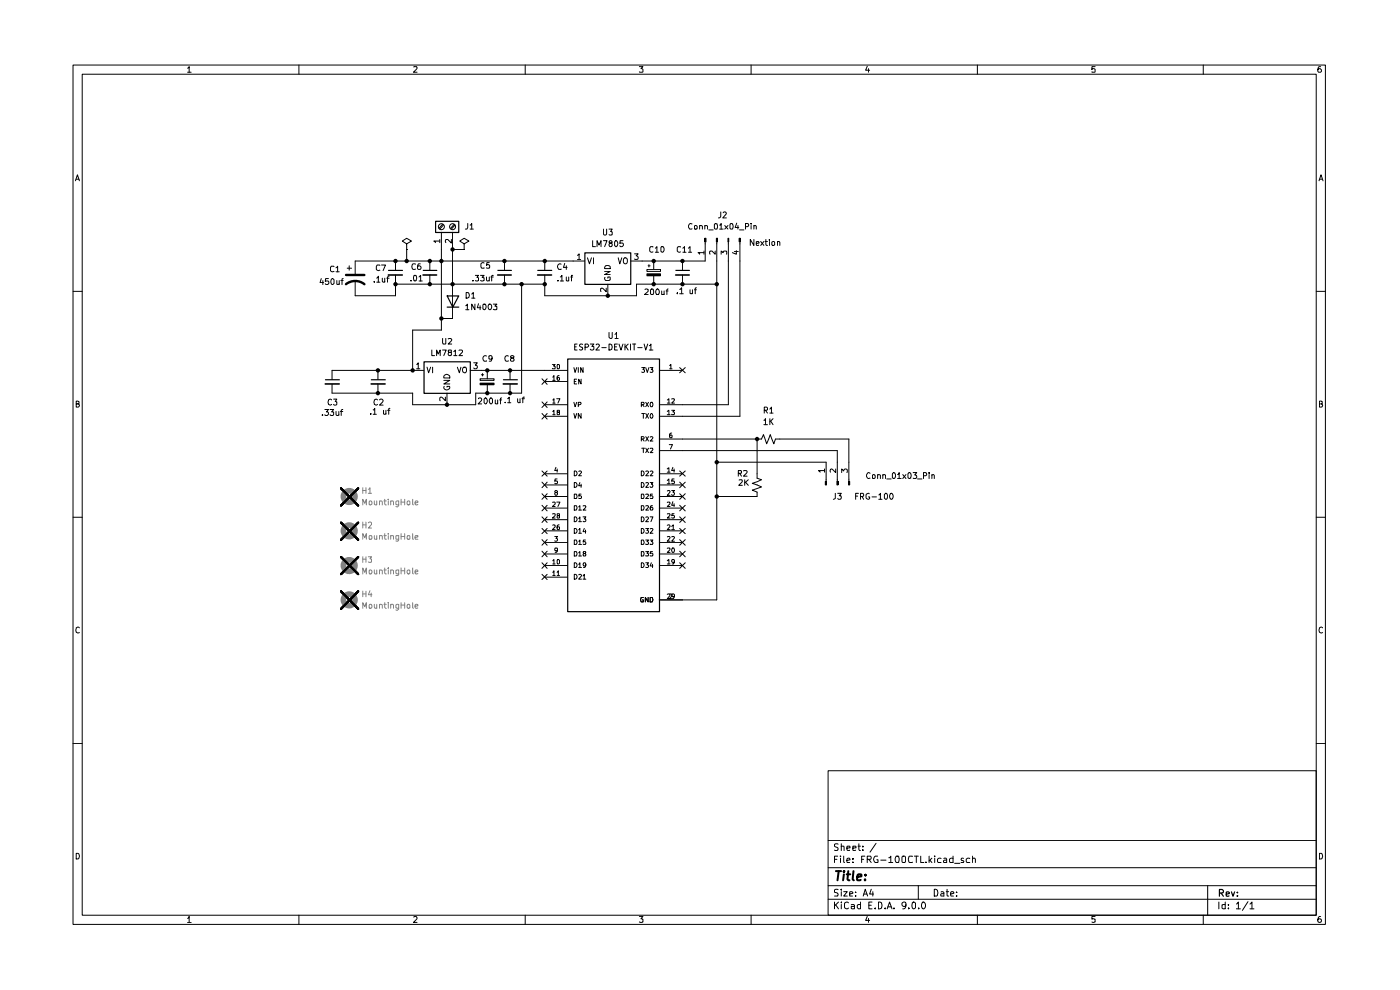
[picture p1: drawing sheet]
<svg xmlns="http://www.w3.org/2000/svg" width="297mm" height="210mm" viewBox="0 0 297 210" stroke-linecap="round" stroke-linejoin="round" font-family="sans-serif">
<g fill="none" stroke="#000" stroke-width=".21">
<path d="M15.5 13.8h265.7v182.3h-265.7zM17.4 15.7h261.8v178.4h-261.8zM39.8 14.5l.3-.4v1.2M39.8 15.3h.8M63.4 13.8v1.9M87.8 14.2l.6-.1 .1 .4-.8 .8h.8M111.4 13.8v1.9M135.6 14.1h.8l-.4 .5 .4 .1v.5h-.8M159.3 13.8v1.9M184 14.1l-.4 .8h.9M184.2 14.6v.7M207.3 13.8v1.9"/>
<path d="M232.3 14.1h-.7v.6l.2-.1 .5 .1-.1 .6-.6-.1M255.3 13.8v1.9M280.2 14.1l-.5 .1a.94 .94 0 0 0 0 1.1h.5l.1-.1v-.4l-.2-.2h-.3l-.2 .2M16 38.4l.4-1.3 .4 1.3M16.2 38h.6M279.8 38.4l.4-1.3 .5 1.3M279.9 38h.6M68.2 59.1l-.3 .8h.8M68.5 59.5v.9M69.7 59.1h-.6l-.1 .6 .6-.1 .2 .2v.3l-.3 .3h-.3l-.2-.2M70.3 59.3l.3-.2 .3 .2v.8l-.3 .3a.72 .72 0 0 1-.3-1.1zM70.9 56.6l-.6-.1-.2 .2v.7a.52 .52 0 0 0 .8 .2"/>
<path d="M71.3 56.8l.3-.3v1.2M71.3 57.7h.7M71.5 59.5v.8l.3 .1 .2-.2M72 59.5v.9M72.3 59.5h.5M72.8 59.1l-.2 .1v1.2M73.7 56.9h.9M74.1 56.4v.9M79.4 59.7v.2M79.9 59l.4-.4v1.3M79.9 59.9h.7M80.6 56.3l-.6-.1-.2 .3v.6a.55 .55 0 0 0 .8 .2"/>
<path d="M80.9 56.2h.9l-.5 1.2M81.1 59v.7l.2 .2 .3-.2M81.6 59v.9M82 59h.5M82.5 58.6l-.3 .2v1.1M83.9 58.3v4.4h-8.5v-3.2M83.9 55.4v1.9M86.3 51.7l1-.6-1-.6-1 .6 1 .6v1.2M86.3 52.9h.1M86.3 52.9v2.5M87.2 59.5v.1M87.8 58.5l.4-.1a.91 .91 0 0 1-.1 1.2l-.3-.1z"/>
<path d="M88.1 56a.66 .66 0 0 0-.7 .4 .66 .66 0 0 0 .2 .7h.5M88.9 58.8l.3-.4v1.2M88.9 59.6h.7M89.2 56h-.5l-.1 .9 .1 .2h.5l.1-.5-.2-.2h-.3l-.2 .2M91.2 55.4v1.9M91.2 58.3v2M93.3 51.1h-1.3l.4 .4M93.3 50.8v.7M93.6 49.3v20.7h-6.1v8.6M93.9 47.6l-.8 .8M94.1 47.7l-.8 .9M95.8 50.8v.8l-.8-.8h-.4v.7"/>
<path d="M96 49.3v18.3h-2.4M96 52.9h2.5M96.3 47.6l-.7 .8M96.5 47.7l-.7 .9M98.5 51.7l1-.6-1-.6-1 .6 1 .6v1.2M98.5 52.9h.1M99.2 47.4v.9l-.1 .3h-.4M99.7 47.7l.4-.3v1.2M99.7 48.6h.7M100.3 59.5v.1M100.8 58.4h.7l-.3 .4 .3 .1v.6h-.7M101.9 58.4h.8l-.4 .4 .4 .1v.6h-.8"/>
<path d="M102.7 55.8a.45 .45 0 0 0-.7 .2v.6l.2 .3 .5-.1M103.2 58.8v.6l.2 .2 .4-.1M103.8 55.7h-.5l-.1 .6 .2-.2 .4 .1v.7l-.6-.1M103.8 58.8v.8M104.1 58.8h.5M104.6 58.4h-.2l-.1 .2v1M107 55.4v1.9M107 58.3v2M115.6 55.4v1.9M115.6 58.3v4.4h19.4v-2.4h17.1M118.4 59.5v.1M118.9 58.8l.3-.4v1.2"/>
<path d="M118.9 59.6h.6M119 56a.61 .61 0 0 0-.7 .4 .61 .61 0 0 0 .2 .7h.5M119.8 55.9l-.3 .8h.8M120.1 58.8v.7h.5M120.1 56.4v.7M120.6 58.8v.8M121.1 58.8h.4M121.5 58.4h-.3v1.2M122.5 54.2l.3-.4v1.2M122.5 55h.7M124 55.4h-48.6v2.7M124.6 54.7l.4 1.3 .5-1.3"/>
<path d="M125.7 51.1v1.2h.6M125.9 54.7v1.3M126.7 52.3v-1.2l.4 .9 .4-.9v1.2M128 51.1h.8l-.5 1.2M128 48.6v1a.35 .35 0 0 0 .4 .3 .35 .35 0 0 0 .3-.3v-1M128.3 57.6h1.2l-1.2 .6h1.2M128.4 58.8a.45 .45 0 0 0 .1 .7h.7l.3-.2-.1-.5h-.5v.2M128.4 56.4h.9l.2 .2v.4h-1.2zM129.2 48.6h.7l-.4 .5 .4 .1v.6h-.7M129.5 51.6h-.2a.31 .31 0 0 1 .1-.5 .31 .31 0 0 1 .4 .1v.4h-.3l-.3 .2 .1 .4 .2 .1 .4-.2v-.3l-.3-.2M130.4 51.3l.2-.2a.68 .68 0 0 1 .5 .6 .68 .68 0 0 1-.5 .6l-.2-.2zM131.1 54.7l.4 1.3 .4-1.3"/>
<path d="M132.2 51.1h-.6l-.1 .5h.6l.1 .1v.4l-.2 .2h-.3l-.2-.1M132.4 54.8l.4-.1 .3 .4-.1 .7-.2 .2-.4-.1-.2-.4zM134.6 53.8h.8l-.4 .5 .4 .2v.4l-.2 .1-.6-.1M137.2 57.1h2.9v.5h-2.9zM137.2 58.1h2.9v.4h-2.9zM137.5 56.4h.4M137.7 56.1v.5M138.5 52.4l-.5-.1-.2 .3v.7a.45 .45 0 0 0 .7 .1M138.7 55.4v1.7M138.7 58.5v1.8M139 52.7l.4-.4v1.2M139 53.5h.7"/>
<path d="M140.2 52.5l.2-.2 .3 .1a.66 .66 0 0 1-.2 1.1l-.3-.2zM144.4 52.4l-.6-.1-.1 .3v.7a.45 .45 0 0 0 .7 .1M144.8 55.4v1.9M144.8 58.3v2M144.9 52.7l.3-.4v1.2M144.9 53.5h.6M146 52.7l.4-.4v1.2M146 53.5h.7M146.8 47.5l-.2-.1a.67 .67 0 0 0-.6 .5 .67 .67 0 0 0 .3 .7l.5-.1M147.3 47.9h.5v.7l-.5-.1zM148.4 47.9l.4-.1 .2 .2v.6M148.4 47.8v.8"/>
<path d="M149.3 53.6h-1.2l.3 .2v.1M149.3 53.3v.6M149.5 50.5h.3v.8h-.3zM149.5 47.9l.4-.1 .2 .2v.6M149.5 47.8v.8M149.6 51.3v4.1h-15.8M150.4 48.8h.9M151.6 47.5h.5l.1 .7-.1 .4h-.4l-.1-.2zM151.7 53.3v.6l-.7-.6h-.4v.6M152 50.5h.2v.8h-.2zM152.1 51.3v76h-12.2M152.7 47.7h.1l.2-.3v1.2"/>
<path d="M152.7 48.6h.7M152.9 45v.9l-.2 .2-.3 .1M153 53.9v-.6l.4 .3 .2-.3h.5v.6M153.4 45.1l.4-.1 .3 .3-.8 .9h.8M153.8 47.8l.6 .8M154.4 50.5h.2v.8h-.2zM154.4 47.8l-.6 .8M154.5 51.3v34.5h-14.6M154.9 47.5l.4-.1a.91 .91 0 0 1 .1 1.2h-.4l-.1-.2zM155.8 53.3h.8M156.2 53.2v.7l-.8-.3M156.3 47.3l-.3 1h.7"/>
<path d="M156.5 47.8v.8M156.8 50.5h.3v.8h-.3zM156.9 48.8h.9M157 51.3v37h-17.1M158.2 48.1l.5-.1v-.5l-.5-.1v1.2M159.3 47.4v.1M159.3 47.8v.8M159.9 50.8v1.3l-.7-1.3v1.3M159.9 47.9l.4-.1 .1 .2v.6M159.9 47.8v.8M160.4 51.6h.6l-.1-.4-.5 .1v.7h.5M161.4 51.2l.6 .9"/>
<path d="M162 51.2l-.6 .9M162.3 51.2h.5M162.5 50.8v1.1l.3 .2M163.2 50.8v.2M163.2 51.2v.9M163.7 51.4l.3-.2 .3 .2v.5l-.1 .2-.5-.2zM164.9 51.4l.2-.2 .3 .2v.7M164.9 51.2v.9M15.5 61.8h1.9M80.2 78.6v1.9M83.9 60.3h31.7M88.4 77.3l.3-.3v1.2"/>
<path d="M88.4 78.2h.7M89.9 78.6h-19.5v1.9M90.6 77.9l.3 1.2 .5-1.2M91.6 74.2v1.2h.6M91.8 77.9v1.2M92.6 75.4v-1.2l.4 .9 .4-.9v1.2M93.9 74.2h.8l-.6 1.2M93.9 71.8l.1 1.2 .6-.1v-1.1M94.2 79.7a.67 .67 0 0 1 .8-.2 .67 .67 0 0 1 .4 .7h-1.3zM95.1 71.9l.5-.1 .2 .2-.7 1h.7M95.3 74.8l-.2-.3 .1-.3h.5l.1 .4-.6 .2a.36 .36 0 0 0 .1 .6h.5v-.6h-.2M96.3 74.6l.3-.4v1.2"/>
<path d="M96.3 75.4h.6M97 77.9l.4 1.2 .4-1.2M97.4 74.3l.6-.1 .1 .2-.1 .4-.6 .6h.7M98.2 78.1l.2-.2h.4l.1 .2a.65 .65 0 0 1-.4 1l-.1-.1a.67 .67 0 0 1-.2-.9zM98.8 64.9l.3-.4v1.2M98.8 65.7h.7M98.9 62.1h.4a.66 .66 0 0 1 .2 .7 .66 .66 0 0 1-.6 .4zM99.7 78.6h20.7M100.1 62.4l.3-.3v1.1M100.1 63.2h.7M100.5 77h.8l-.5 .5 .5 .2-.1 .4-.5 .1-.2-.1M100.8 64.5v1.2l-.7-1.2v1.2"/>
<path d="M101.5 64.4l-.2 .9h.7M101.9 64.9v.8M102.1 79.5h.5M102.4 79.2v.6M102.4 64.7l.2-.2a.6 .6 0 0 1 .6 .5 .6 .6 0 0 1-.4 .7l-.4-.3zM103.2 75.5a.61 .61 0 0 0-.8 .3 .61 .61 0 0 0 .3 .8l.5-.1M103.4 78.6v1.7M103.7 64.5a.61 .61 0 0 1 .6 .5 .61 .61 0 0 1-.4 .7l-.4-.5zM104.4 75.9l-.3 .3-.4-.1v-.6l.4-.1 .3 .3-.2 .8-.4 .1M104.6 64.5h.8l-.4 .4 .4 .1v.6h-.8M107.9 75.5l-.3-.1a.67 .67 0 0 0-.5 .5 .67 .67 0 0 0 .3 .7l.5-.1M108.2 78.6v1.9"/>
<path d="M108.5 75.9l-.2-.2 .1-.2h.6v.4h-.5l-.2 .3 .2 .4h.4l.1-.1v-.3l-.2-.3M110.7 60.3v23.1h-9.8v2.4h-13.4v-2.4h-17.1v-2M117.2 77.3h.6l-.4 .3 .4 .1v.4h-.6M118.3 77.3l.4 .2v.6l-.2 .1h-.2l-.1-.1zM118.6 79.7l-.4 .2v.7h.5l-.1-.5h-.3l-.1 .2M121.7 78l.3 1 .3-1M121.9 73.6h.4M122.4 73h-.5v1.2h.5M122.7 78v1M123.6 73.1h-.6v.4l.5 .2 .1 .3-.2 .2h-.5M123.7 78v1l-.5-1v1M124.1 73.7h.5l.3-.5-.3-.2h-.5v1.2"/>
<path d="M125.2 73h.8l-.4 .5 .4 .1v.5l-.3 .1h-.3l-.2-.1M126.5 73.1l.4-.1 .3 .3-.8 .9h.8M127.7 73.7h.9M128.6 61.1v.8l-.8-.8-.4 .1 .1 .6M128.9 60.3v2.4M129.2 73a.64 .64 0 0 1 .7 .6 .64 .64 0 0 1-.7 .6zM129.2 70.5v1l.3 .3 .4-.2v-1.1M130.4 73.6h.4M130.5 70.9l.3-.4v1.3M130.5 71.8h.6M131 73h-.6v1.2h.6M131.3 73l.4 1.2 .5-1.2"/>
<path d="M132.6 73v1.2M132.8 73.5l.5 .7M133.3 73l-.7 .7M133.8 73v1.2M134.2 73h.7M134.5 73v1.2M135.3 73.7h.9M136.1 78h.6l-.3 .4h.2l.1 .4-.1 .2-.5-.1M136.6 73l.4 1.2 .4-1.2M136.8 61.4h.7v.4l-.8 .7h.8M137 78l.3 1 .4-1M137.7 73.3h.2l.2-.3v1.2"/>
<path d="M137.7 74.2h.8M137.9 78h.6l-.3 .4h.2l.1 .4-.2 .2-.4-.1M138.1 61.4l.3-.1a.91 .91 0 0 1 .1 1.2h-.3l-.2-.2zM139.3 61.4a.61 .61 0 0 1 .6 .4 .61 .61 0 0 1-.2 .7h-.4l-.1-.2-.1-.5zM139.9 78.6h4.9M140.4 61.7v.8l.5-.1M140.9 61.7v.8M141.3 61.7h.4M141.7 61.3l-.2 .2v1M142.1 77.6l.2-.3v.9M142.1 78.2h.5M143.7 62.1v.2"/>
<path d="M144.2 61.4l.4-.4v1.3M144.2 78l1.2 1.1M144.2 62.3h.7M145.4 78l-1.2 1.1M146.4 61.5v.7l.3 .1 .2-.2M146.9 61.5v.8M147.3 61.5h.4M147.7 61l-.2 .1v1.2M279.2 61.8h2M16.2 85.7l.6-.1v-.4l-.6-.1v1.3h.4l.2-.5-.3-.2M68.4 88v.1M68.9 86.9h.8l-.4 .5 .4 .1v.4l-.3 .2h-.3l-.2-.1"/>
<path d="M70 86.9h.8l-.4 .5 .4 .1v.5l-.2 .1h-.4l-.2-.1M70.4 84.8l-.3-.1a.65 .65 0 0 0-.5 .6 .65 .65 0 0 0 .5 .6l.3-.1M70.8 84.7h.7l-.4 .5 .4 .1v.5l-.2 .1h-.4l-.1-.1M71.3 87.3v.7l.2 .1 .4-.1M71.9 87.3v.8M72.2 87.3h.5M72.7 86.9l-.3 .1v1.1M78.7 87.7v.2M79.2 86.9h.1l.2-.3v1.3M79.2 87.9h.6M80.1 84.8l-.3-.1a.65 .65 0 0 0-.5 .6 .65 .65 0 0 0 .5 .6l.3-.1M80.2 81.4v2"/>
<path d="M80.5 84.8l.2-.1h.3l.3 .2-.1 .4-.7 .6h.8M81.4 87v.8l.3 .1 .2-.2M81.9 87v.9M82.2 87h.5M82.7 86.6l-.2 .1v1.2M94.1 80.7h1.3l-1.3 .7h1.3M94.2 82l-.1 .1a.64 .64 0 0 0 .7 .6 .64 .64 0 0 0 .6-.6l-.1-.1h-.5v.1M94.5 84.2v.8l-.9-.8-.3 .2 .1 .6M94.8 83.4v2.4M101.5 84.6l.4-.2 .3 .4-.8 .9h.8M101.9 80.3h2.9v.4h-2.9zM101.9 81.3h2.9v.3h-2.9z"/>
<path d="M103 84.4a.68 .68 0 0 1 .4 .6 .68 .68 0 0 1-.4 .7l-.3-.3v-.7zM103.4 81.6v1.8M104 84.5l.2-.1 .3 .3v.7l-.3 .3a.71 .71 0 0 1-.2-1.2zM105.1 84.8v.8l.3 .1 .2-.2M105.6 84.8v.9M106 84.8h.4M106.4 84.4l-.2 .1v1.2M107.2 85.3v.1M107.7 84.6l.3-.4v1.2M107.7 85.4h.7M108.2 81.4v2M109.8 84.6v.7l.2 .1 .3-.1"/>
<path d="M110.3 84.6v.8M110.7 84.6h.5M111.2 84.2h-.2l-.1 .2v1M115 87.7l1.1 1.2M115 99.9l1.1 1.1M115 85.3l1.1 1.1M115 80.3l1.1 1.2M115.6 80.9h4.8M115.6 85.8h4.8M115.6 88.3h4.8M116.1 87.7l-1.1 1.2M116.1 99.9l-1.1 1.1"/>
<path d="M116.1 85.3l-1.1 1.1M116.1 80.3l-1.1 1.2M117.3 80l.2-.3v1M117.3 84.8l.2-.2v.9M117.3 87.3l.2-.3v1M117.3 80.7h.5M117.3 85.5h.5M117.3 88h.5M117.9 99.1l-.2 .7h.6M118.1 84.6h.7l-.4 .9M118.2 99.5v.7M118.4 87.5l-.2-.1v-.3l.4-.1 .1 .4-.5 .1 .1 .5 .4-.1v-.4h-.2"/>
<path d="M121.7 85.3l.3 1 .3-1M121.7 87.7l.3 1 .3-1M121.8 99.9a.52 .52 0 0 1 .6 .5 .52 .52 0 0 1-.6 .5zM121.8 80.9h.4M122.3 80.4h-.5v1h.5M122.7 85.8h.5v-.5h-.5v1M122.8 100l.4-.1 .2 .2-.6 .8h.6M123.3 80.4v1l-.5-1v1M123.3 87.7v1l-.6-1v1M136.1 85.8h.4l.1-.2v-.3h-.5v1M136.1 93.1h.4l.1-.3-.1-.2h-.4v1M136.1 99.9a.52 .52 0 0 1 .6 .5 .52 .52 0 0 1-.6 .5z"/>
<path d="M136.1 87.7h.6M136.1 95.1h.6M136.3 85.8l.3 .5M136.3 93.1l.3 .5M136.5 87.7v1M136.5 95.1v.9M137 100l.4-.1 .2 .2-.6 .8h.6M137 85.3l.6 1M137 87.7l.6 1M137 92.6l.6 1M137 95.1l.6 .9M137.6 85.3l-.6 1"/>
<path d="M137.6 87.7l-.6 1M137.6 92.6l-.6 1M137.6 95.1l-.6 .9M137.9 92.7l.4-.1 .2 .2-.6 .8h.6M137.9 95.2l.5-.1 .1 .1-.6 .8h.6M137.9 100l.4-.1 .2 .2-.6 .8h.6M138 85.4l.1-.1a.47 .47 0 0 1 .4 .5 .47 .47 0 0 1-.4 .5l-.2-.4zM138 87.9l.2-.2a.54 .54 0 0 1 .3 .5 .54 .54 0 0 1-.3 .5l-.3-.3zM139.9 93.1h21.6l.5-.9 .6 1.9 .8-1.9 .8 1.9 .3-1h15.6v9M139.9 95.6h37.7v6.5M141.6 84.8l.3-.2v.9M141.6 87.3l.3-.3v1"/>
<path d="M141.6 99.5l.3-.3v1M141.6 85.5h.6M141.6 88h.6M142 94.3h.7l-.5 .9M142.5 84.7l.5-.1 .1 .1-.6 .8h.6M142.5 87h.6l-.4 .4 .4 .1-.1 .5-.5-.1M142.5 91.9l-.4 .2v.7h.5l-.1-.5h-.3l-.1 .2M142.7 99.1l-.2 .7h.6M143 99.5v.7M144.2 99.9l1.2 1.1M145.4 99.9l-1.2 1.1M152.1 98h23.2v4.1"/>
<path d="M157.7 99.9l.6-.1 .2 .2-.1 .3-.7 .7h.8M160.6 93.1v8.3l.9 .4-1.9 .7 1.9 .8-1.9 .7 1 .4v.9h-8.5M162 89.2h.2l.2-.4v1.3M162 90.1h.8M162.1 87l.7-.1v-.4l-.2-.1h-.5v1.2M162.4 87l.4 .6M163.3 86.8l.4-.4v1.2M163.3 88.8v1.3M163.3 87.6h.7M163.5 89.3l.5 .8M164 88.8l-.7 .7M174.9 99.8h-1.3l.4 .4"/>
<path d="M174.9 99.5v.7M177.3 99.5v.7l-.9-.7-.3 .2 .1 .5M279.9 85.7l.6-.1v-.4l-.6-.1v1.3l.6-.1 .1-.4-.3-.2M15.5 109.7h1.9M115 119.4l1.1 1.2M115 116.9l1.1 1.2M115 114.5l1.1 1.2M115 112.1l1.1 1.1M115 107.2l1.1 1.2M115 102.3l1.1 1.2M115 104.7l1.1 1.2M115 109.6l1.1 1.2"/>
<path d="M115.6 100.5h4.8M115.6 102.9h4.8M115.6 105.3h4.8M115.6 107.8h4.8M115.6 110.2h4.8M115.6 112.6h4.8M115.6 115.1h4.8M115.6 117.5h4.8M115.6 120h4.8M116.1 119.4l-1.1 1.2M116.1 116.9l-1.1 1.2M116.1 114.5l-1.1 1.2"/>
<path d="M116.1 112.1l-1.1 1.1M116.1 107.2l-1.1 1.2M116.1 102.3l-1.1 1.2M116.1 104.7l-1.1 1.2M116.1 109.6l-1.1 1.2M117.3 106.6l.4-.1 .1 .4-.6 .5h.6M117.3 109h.4l.1 .4-.6 .5h.6M117.3 111.4h.5v.4l-.6 .5h.6M117.3 119l.2-.3v.9M117.3 119.6h.5M117.7 113.8h.6l-.4 .4h.3l.1 .2-.1 .3h-.5M117.9 104.5l-.2-.2 .2-.2 .4 .1-.6 .4 .2 .5 .4-.3-.3-.3"/>
<path d="M118.1 106.5h.7l-.4 .9M118.2 101.6h-.4l-.1 .5 .5-.1 .1 .4-.3 .2-.3-.1M118.3 116.7l-.1 .1h-.4v-.6h.4l.1 .2-.1 .6-.4 .2M118.3 118.7l.4 .2v.6l-.2 .1h-.2l-.1-.1zM118.4 109.4l-.2-.4h.4l.1 .2-.5 .3 .1 .4 .4-.1v-.3l-.2-.1M118.6 111.3l-.4 .3v.7h.5l-.1-.5h-.3l-.1 .1M121.8 102.4a.52 .52 0 0 1 .6 .5 .52 .52 0 0 1-.6 .5zM121.8 104.8l.5 .1 .1 .4-.1 .4h-.5zM121.8 107.3l.5 .1 .1 .4-.1 .4h-.5zM121.8 109.6a.52 .52 0 0 1 .6 .5 .52 .52 0 0 1-.6 .6zM121.8 112.1a.52 .52 0 0 1 .6 .5 .52 .52 0 0 1-.6 .5zM121.8 114.6h.5v.1l.1 .4-.1 .4h-.5z"/>
<path d="M121.8 117l.5 .1 .1 .4-.1 .4h-.5zM121.8 119.4a.52 .52 0 0 1 .6 .5 .52 .52 0 0 1-.6 .5zM122.8 107.5l.2-.2v.9M122.8 110l.2-.4v1.1M122.8 112.3l.2-.2v1M122.8 114.8l.2-.2v.9M122.8 117.3l.2-.3v.9M122.8 119.7l.2-.3v1M122.8 108.2h.6M122.8 110.7h.6M122.8 113.1h.6M122.8 115.5h.6"/>
<path d="M122.8 117.9h.6M123 102.4l-.2 .6h.6M123.3 104.8h-.5v.4h.4l.2 .1-.1 .4h-.5M123.3 102.7v.7M123.7 107.4l.5-.1 .1 .1-.6 .8h.6M123.7 109.6h.6l-.4 .5h.3l.1 .4-.2 .2-.4-.1M123.9 117.4l-.2-.2 .1-.2h.4v.3l-.4 .1-.1 .2 .1 .3h.4l.1-.3-.2-.2M123.9 112.1l-.2 .7h.6M124.2 114.6h-.4l-.1 .4 .4-.1 .2 .2-.1 .4-.5-.1M124.2 112.4v.7M124.3 119.8l-.2 .3h-.2l-.2-.3 .1-.3 .3-.1 .2 .2-.2 .7-.3 .1M136.1 102.4a.52 .52 0 0 1 .6 .5 .52 .52 0 0 1-.6 .5z"/>
<path d="M136.1 104.8l.5 .1v.4l-.1 .4h-.4zM136.1 107.3l.5 .1v.4l-.1 .4h-.4zM136.1 109.6a.52 .52 0 0 1 .6 .5 .52 .52 0 0 1-.6 .6zM136.1 112.1a.52 .52 0 0 1 .6 .5 .52 .52 0 0 1-.6 .5zM136.1 114.6h.4l.1 .1v.4l-.1 .4h-.4zM136.1 117l.5 .1v.4l-.1 .4h-.4zM136.1 119.4a.52 .52 0 0 1 .6 .5 .52 .52 0 0 1-.6 .5zM137 102.4h.4l.2 .1-.6 .9h.6M137 104.9l.5-.1 .1 .2-.6 .7h.6M137 107.4l.5-.1 .1 .1-.6 .8h.6M137 109.7l.4-.1 .2 .3-.6 .8h.6M137 112.1h.6l-.4 .4h.3l.1 .2-.1 .3h-.5"/>
<path d="M137 114.6h.6l-.4 .3 .4 .2-.1 .4-.5-.1M137 117h.6l-.4 .3 .4 .2-.1 .4h-.5M137 119.4h.6l-.4 .4h.3l.1 .4-.2 .2-.4-.1M137.9 102.4h.6l-.3 .3a.36 .36 0 0 1 .3 .3 .36 .36 0 0 1-.2 .4h-.3l-.1-.2M137.9 109.6h.6l-.4 1.1M137.9 112.2l.4-.1 .2 .2-.6 .8h.6M137.9 114.6h.6l-.3 .3 .3 .2-.1 .4-.5-.1M138.2 119.4l-.3 .7h.6M138.4 104.8h-.4l-.1 .4h.4l.2 .1-.1 .4h-.5M138.4 107.3h-.3l-.2 .4 .1 .5h.4l.1-.4-.2-.2-.4 .2M138.4 117h-.4l-.1 .4 .4-.1 .2 .2-.1 .4h-.5M138.4 119.7v.7"/>
<path d="M139.9 100.5h4.9M139.9 102.9h4.9M139.9 105.3h4.9M139.9 107.8h4.9M139.9 110.2h4.9M139.9 112.6h4.9M139.9 115.1h4.9M139.9 117.5h4.9M139.9 120h4.9M141.6 101.9l.3-.3v1M141.6 104.1h.4l.2 .1-.6 .9h.6M141.6 106.6l.5-.1 .1 .2-.6 .7h.6"/>
<path d="M141.6 109h.5l.1 .1-.6 .8h.6M141.6 111.4l.4-.1 .2 .3-.6 .7h.6M141.6 113.9l.4-.1 .2 .2-.6 .8h.6M141.6 116.3l.5-.1 .1 .2-.6 .8h.6M141.6 119l.3-.3v.9M141.6 119.6h.6M141.6 100.2h.6M141.6 102.6h.6M142.5 104.1h.6l-.4 .3a.36 .36 0 0 1 .4 .3 .36 .36 0 0 1-.2 .4h-.3l-.1-.2M142.5 111.7l.3-.4v1M142.5 113.9l.4-.1 .2 .2-.6 .8h.6M142.5 112.3h.6"/>
<path d="M142.6 116.3l.1-.1a.47 .47 0 0 1 .4 .5 .47 .47 0 0 1-.4 .5l-.2-.4zM142.7 106.4l-.2 .8h.6M143 101.6h-.4l-.1 .5 .5-.1 .1 .4-.2 .2-.4-.1M143 109h-.4l-.1 .4 .4-.1 .2 .2-.1 .4-.5-.1M143 106.8v.6M143.1 119.1l-.4 .2-.2-.2 .1-.4h.4l.1 .2-.2 .7h-.3M144.2 119.4l1.2 1.2M144.2 109.6l1.2 1.2M144.2 114.5l1.2 1.2M144.2 116.9l1.2 1.2M144.2 112.1l1.2 1.1M144.2 104.7l1.2 1.2"/>
<path d="M144.2 102.3l1.2 1.2M144.2 107.2l1.2 1.2M145.4 119.4l-1.2 1.2M145.4 109.6l-1.2 1.2M145.4 114.5l-1.2 1.2M145.4 116.9l-1.2 1.2M145.4 112.1l-1.2 1.1M145.4 104.7l-1.2 1.2M145.4 102.3l-1.2 1.2M145.4 107.2l-1.2 1.2M156.6 100.4h.6v-.6h-.6v1.2M156.8 101.9l.6-.1 .1 .3-.8 .9h.8"/>
<path d="M156.9 100.4l.4 .6M158 101.8v1.2M158.2 102.3l.5 .7M158.7 101.8l-.7 .6M175.1 102.1h.2v.8h-.2zM177.2 104.6v1.1l-.4 .2M177.5 102.1h.3v.8h-.3zM177.7 104.6h.8l-.4 .6h.3v.6l-.5 .1-.2-.2M178.6 100.2v-.7l.4 .4 .2-.4 .5 .1v.6M180 102.1h.3v.8h-.3zM181.5 105.2h.4M182.1 104.6h-.6v1.3"/>
<path d="M182.5 105.3h.5l.2-.1v-.4l-.2-.2h-.5v1.3M182.9 105.3l.3 .6M184.4 104.7l-.3-.1-.4 .4 .1 .7 .3 .2 .3-.1 .1-.4h-.3M184.6 100.4l-.3-.2a.6 .6 0 0 0-.5 .7 .6 .6 0 0 0 .7 .5h.1M185 105.4h.9M185.1 100.8l.1-.1 .4 .1v.6h-.5zM186.2 100.8l.1-.1 .5 .1v.7M186.2 100.7v.8M186.4 105l.4-.4v1.3M186.4 105.9h.7M187.3 100.8l.1-.1 .5 .1v.7M187.3 100.7v.8"/>
<path d="M187.9 104.6a.68 .68 0 0 1 .4 .7 .68 .68 0 0 1-.4 .6l-.3-.2v-.8zM188.1 101.6h1M188.9 104.7a.61 .61 0 0 1 .7 .5 .61 .61 0 0 1-.5 .7 .71 .71 0 0 1-.2-1.2zM189.6 100.2a.68 .68 0 0 1 .4 .7 .68 .68 0 0 1-.4 .6l-.3-.2v-.8zM190.4 100.7l.4-.5v1.3M190.4 101.5h.8M191.5 100.7l.7 .8M192.2 100.7l-.7 .8M192.9 100.2a.71 .71 0 0 1 .4 .7 .71 .71 0 0 1-.3 .6l-.4-.2v-.8zM193.7 100.2h.8l-.4 .6h.3v.6h-.7M194.6 101.6h1M195.9 100.9l.6-.1v-.5l-.6-.1v1.3"/>
<path d="M197.1 100.2v.2M197.1 100.7v.8M197.7 100.8l.2-.1 .3 .1v.7M197.7 100.7v.8M279.2 109.7h2M16.8 133.2l-.2-.2a.65 .65 0 0 0-.5 .6 .65 .65 0 0 0 .5 .7l.2-.1M115 121.8l1.1 1.1M115.6 122.4h4.8M116.1 121.8l-1.1 1.1M117.3 121.4l.2-.3v1M117.3 122.1h.5M118.2 121.4l.2-.3v1"/>
<path d="M118.2 122.1h.5M121.8 121.8a.52 .52 0 0 1 .6 .5 .52 .52 0 0 1-.6 .5zM122.8 121.9l.4-.1 .2 .2-.6 .8h.6M122.8 120.4h.6M123.7 122.2l.2-.4v1M123.7 122.8h.6M136.5 126.7l-.5 .1-.1 .5 .2 .4h.4v-.4h-.2M137.5 126.7v1l-.6-1v1M137.9 126.7l.5 .1 .1 .5-.2 .4h-.4zM141.6 126.1l.4-.1 .2 .2-.6 .8h.6M142.1 126.1h.5v.3l-.6 .6 .9-.1 .2-.7-.4-.2-.2 .2 .1 .4h.4l.1-.2M280.6 133.2l-.3-.2a.65 .65 0 0 0-.5 .6 .65 .65 0 0 0 .5 .7l.3-.1"/>
<path d="M15.5 157.7h1.9M279.2 157.7h2M175.7 163.5h103.5v30.6h-103.5zM175.7 178.3h103.5M177.8 179.1l-.5-.1-.3 .2v.3l.8 .5-.3 .4-.5-.1M178.5 179.6l.5-.1 .1 .9M178.5 179v1.4M179.7 179.9l.6-.1v-.3h-.6v.2v.6h.6M180.9 179.9l.7-.1-.1-.3h-.6v.8h.6M182 179.5h.5M182.2 179v1.2l.3 .2M183 179.5v.2"/>
<path d="M185.8 178.9l-1.2 1.9M16.2 181a.66 .66 0 0 1 .6 .4 .66 .66 0 0 1-.2 .8h-.4zM39.8 194.8l.3-.4v1.3M39.8 195.7h.8M63.4 194.1v2M87.8 194.6l.4-.2 .3 .4-.8 .9h.8M111.4 194.1v2M135.6 194.4h.8l-.4 .5 .4 .1v.6h-.8M159.3 194.1v2M175.7 190.8h103.5M175.7 187.9h103.5M175.7 184.1h103.5"/>
<path d="M177 191.3v1.5M177 182.3h.5M177.3 191.9l.6 .9M177.7 181.6h-.7v1.4M177.8 188.7h-.7v.6a.53 .53 0 0 1 .6 .2 .53 .53 0 0 1 0 .6h-.7M177.9 191.3l-.9 .9M178.3 181.6v.1M178.3 182v1M178.5 191.3v.2M178.5 188.6v.2M178.5 189.1v1M178.5 191.9v.9"/>
<path d="M179 189.1h.7l-.7 1h.7M179 181.6v1.2l.2 .2M179.7 182.5l.6-.1-.1-.4-.5 .1v.7v.2h.6M180 191.5l-.4-.2-.4 .4v.9l.4 .2 .4-.2M180.3 189.7l.6-.2-.1-.3h-.5v.9h.5M180.6 191.9h.4l.3 .1v.8M180.9 182.9v.1M180.9 182.1v.2M181.3 192.2l-.7 .1v.4h.7M181.5 190v.1M181.5 189.2v.1M182.5 191.9h-.4l-.2 .2v.4l.2 .3 .4-.1"/>
<path d="M182.5 191.3v1.5M182.8 182.3h.4M183 180.3v.1M183.1 190.1l.5-1.5 .5 1.5M183.2 189.7h.7M183.5 181.6h-.7v1.4M184 194.4l-.4 .8h.9M184 182.3h.7l.1-.3-.1-.3-.7-.1v1.4M184.2 194.8v.9M184.3 192h.5M184.3 182.3l.5 .7M184.8 188.6l-.3 1.1h.8"/>
<path d="M185 191.3h-.7v1.5h.7M185.2 189.1v1M185.7 192.6v.2M186.2 181.6h-.5l-.4 .6 .4 .8 .6-.1v-.5h-.3M186.3 191.3l.7 .2v1.1l-.3 .2h-.4zM186.9 182.5h1.1M187.8 192.6v.2M188.2 192.8l.5-1.5 .5 1.5M188.4 192.4h.7M188.5 181.9l.5-.3v1.4M188.5 183h.9M189.7 192.6v.2"/>
<path d="M190.1 181.7h.6l.1 .8-.2 .5h-.4l-.2-.3-.1-.6zM191.5 181.6h.4l.2 .3v.8l-.2 .3h-.4l-.2-.3v-.8zM192.2 191.9l-.1 .3-.4 .1-.4-.4v-.3a.46 .46 0 0 1 .5-.3 .46 .46 0 0 1 .4 .3l-.2 1-.5 .2M192.8 192.6v.2M193.5 191.5l.4-.2 .3 .3v.9l-.3 .3a.82 .82 0 0 1-.4-1.3zM193.5 181.7l-.5-.1-.3 .6 .1 .6 .2 .2 .5-.1M194 181.6h.8M194.4 181.6v1.4M194.8 187.9v2.9M194.9 192.6v.2M195.3 181.6v1.4h.7M195.7 191.4l.1-.1a.76 .76 0 0 1 .5 .8 .76 .76 0 0 1-.5 .7 .97 .97 0 0 1-.1-1.4z"/>
<path d="M196.4 182.9v.1M197.1 181.6v1.4M197.3 182.5l.4 .5M197.7 182l-.6 .6M198.2 188.6a.8 .8 0 0 1 .8 .6 .8 .8 0 0 1-.3 .9h-.5zM198.3 181.6v.1M198.3 182v1M199.6 189.2l.4-.1 .2 .2v.8h-.6v-.4l.6-.2M199.6 182.1a.52 .52 0 0 0-.7 .2l.1 .7h.6M200.2 182.1l.5-.1 .1 .3v.7h-.6l-.1-.4 .7-.2M200.7 189.1h.5M200.9 188.6v1.3l.1 .2h.2"/>
<path d="M201.7 189.7l.7-.2-.2-.4h-.4l-.1 .2v.6l.1 .2h.5M202.2 181.6v1.4h-.6l-.2-.7a.52 .52 0 0 1 .8-.2M202.5 183.1h1.1M202.9 190v.1M202.9 189.2v.1M204.4 182.1l-.4-.1-.1 .3 .1 .2 .5 .2-.1 .3h-.5M205.7 182.1a.52 .52 0 0 0-.7 .2l.1 .7h.6M206.3 182.2l.2-.2 .3 .1 .1 .9M206.3 181.6v1.4M207.3 194.1v2M232.3 194.4h-.7v.6h.7v.6h-.7M255.3 194.1v2"/>
<path d="M256.2 187.9v6.2M258.6 191.3v1.5M259.9 191.9h-.7v.7l.3 .2 .4-.1M259.9 191.3v1.5M260.6 192.6v.2M260.6 191.9v.1M262.3 191.8l.4-.5v1.5M262.3 192.8h.8M264.7 191.3l-1.1 1.8M265.2 191.8l.4-.5v1.5M265.2 192.8h.8M279.9 181a.66 .66 0 0 1 .7 .4 .66 .66 0 0 1-.3 .8h-.4z"/>
<path d="M280.2 194.4a.72 .72 0 0 0-.6 .5 .72 .72 0 0 0 .2 .8l.4-.1a.42 .42 0 0 0 0-.6 .42 .42 0 0 0-.5 0l-.1 .2"/>
<circle cx="93.6" cy="48.1" r=".64"/>
<circle cx="96" cy="48.1" r=".64"/>
</g>
<g fill="none" stroke="#000" stroke-width=".25">
<path d="M82.4 57.4h3M89.8 57.4h2.9M92.4 46.9h4.9v2.4h-4.9zM105.6 57.4h2.9M114.1 57.4h2.9M124.1 53.6h9.7v6.7h-9.7zM143.4 57.4h2.9M90 76.7h9.8v6.7h-9.8zM94.9 62.8h2.4l-1.2 2.3zM94.9 65.1h2.4M120.4 76.2h19.5v53.5h-19.5zM69 80.6h3"/>
<path d="M78.8 80.6h2.9M106.8 80.6h3M258.7 189.4h.8v-.5l-.2-.2h-.6v1.4M259 189.4l.5 .7M260.1 189.7l.7-.2-.1-.2h-.6v.7h.6M261.2 189.2l.4 .9 .3-.9M262.5 190v.1M262.5 189.3v.1"/>
</g>
<g fill="none" stroke="#000" stroke-width=".42">
<path d="M137.2 58.3h2.9M72.3 103.6l3.7 3.6M72.3 118.1l3.7 3.7M72.3 110.9l3.7 3.6M76 103.6l-3.7 3.6M76 118.1l-3.7 3.7M76 110.9l-3.7 3.6M72.3 125.4l3.7 3.8M76 125.4l-3.7 3.8M177.3 184.8h1.1M177.9 184.8l-.2 1.9M179 185.5l-.1 1.2"/>
<path d="M179.1 184.8l-.2 .1 .1 .1 .1-.2-.1 .2M179.6 185.5h.8M180 184.8l-.2 1.7 .4 .2M181.1 184.8l-.2 1.7 .2 .2M181.8 186.1l.9-.2v-.4h-.5l-.3 .2-.1 .9h.8M183.5 186.6v.1M183.6 185.5v.2"/>
</g>
<g fill="#000">
<path d="M149.5 50.5h.3v.8h-.3zM152 50.5h.2v.8h-.2zM154.4 50.5h.2v.8h-.2zM156.8 50.5h.3v.8h-.3zM175.1 102.1h.2v.8h-.2zM177.5 102.1h.3v.8h-.3zM180 102.1h.3v.8h-.3z"/>
<circle cx="83.9" cy="55.4" r=".47"/>
<circle cx="86.3" cy="55.4" r=".47"/>
<circle cx="91.2" cy="55.4" r=".47"/>
<circle cx="93.6" cy="55.4" r=".47"/>
<circle cx="96" cy="52.9" r=".47"/>
<circle cx="107" cy="55.4" r=".47"/>
<circle cx="115.6" cy="55.4" r=".47"/>
<circle cx="138.7" cy="55.4" r=".47"/>
<circle cx="144.8" cy="55.4" r=".47"/>
<circle cx="80.2" cy="78.6" r=".47"/>
<circle cx="83.9" cy="60.3" r=".47"/>
<circle cx="87.5" cy="78.6" r=".47"/>
<circle cx="91.2" cy="60.3" r=".47"/>
<circle cx="93.6" cy="67.6" r=".47"/>
<circle cx="96" cy="60.3" r=".47"/>
<circle cx="103.4" cy="78.6" r=".47"/>
<circle cx="107" cy="60.3" r=".47"/>
<circle cx="108.2" cy="78.6" r=".47"/>
<circle cx="110.7" cy="60.3" r=".47"/>
<circle cx="115.6" cy="60.3" r=".47"/>
<circle cx="128.9" cy="62.7" r=".47"/>
<circle cx="138.7" cy="60.3" r=".47"/>
<circle cx="144.8" cy="60.3" r=".47"/>
<circle cx="152.1" cy="60.3" r=".47"/>
<circle cx="80.2" cy="83.4" r=".47"/>
<circle cx="94.8" cy="85.8" r=".47"/>
<circle cx="103.4" cy="83.4" r=".47"/>
<circle cx="108.2" cy="83.4" r=".47"/>
<circle cx="152.1" cy="98" r=".47"/>
<circle cx="160.6" cy="93.1" r=".47"/>
<circle cx="152.1" cy="105.3" r=".47"/>
</g>
<path d="M82.4 58.3h2.9M89.7 58.3h2.9M105.6 58.3h2.9M114 58.3h3M143.3 58.3h2.9M69 81.4h3M78.7 81.4h3M101.9 81.4h2.9M106.8 81.4h2.9" fill="none" stroke="#000" stroke-width=".34"/>
<g fill="none" stroke="#7f7f7f" stroke-width="1.2">
<circle cx="74.1" cy="112.6" r="1.23"/>
<circle cx="74.1" cy="105.3" r="1.23"/>
<circle cx="74.1" cy="120" r="1.23"/>
<circle cx="74.1" cy="127.3" r="1.23"/>
</g>
<path d="M73.4 58.3h3.9M73.4 60.3a3.1 3.1 0 0 1 3.9 0" fill="none" stroke="#000" stroke-width=".51"/>
<g fill="none" stroke="#7f7f7f" stroke-width=".21">
<path d="M77 107.1v-1.2l.4 .9 .3-.9v1.2M77 114.4v-1.2l.4 .8 .3-.8v1.2M77 103.5v1.1M77 110.7v1.3M77 118.1v1.2M77 104.1h.6M77 118.6h.6M77 111.3h.6M77.6 103.5v1.1M77.6 110.7v1.3M77.6 118.1v1.2M78.1 103.8l.4-.3v1.1"/>
<path d="M78.1 118.1h.7l-.3 .4 .3 .1v.6h-.7M78.1 110.9l.2-.2h.4l.1 .2v.3l-.7 .8h.7M78.1 104.6h.7M78.3 106.4l.2-.1h.3v.7h-.5zM78.3 113.7l.5-.1v.8l-.5-.1zM79.4 106.3v.6l.2 .2 .3-.1M79.4 113.6l.1 .8 .4-.1M79.9 106.3v.8M79.9 113.6v.8M80.5 106.4l.2-.1h.3l.1 .8M80.5 113.7l.5-.1 .1 .8M80.5 106.3v.8"/>
<path d="M80.5 113.6v.8M81.4 106.3h.6M81.4 113.6h.6M81.6 105.9v1l.4 .2M81.6 113.2v1l.1 .2h.3M82.4 105.9v.1M82.4 113.2v.1M82.4 106.3v.8M82.4 113.6v.8M82.9 106.4l.2-.1h.3l.1 .8M82.9 113.7l.5-.1 .1 .8M82.9 106.3v.8"/>
<path d="M82.9 113.6v.8M84.6 106.3v1l-.3 .2-.3-.1M84.6 106.3h-.4l-.2 .1v.6h.6M84.6 114.4l-.6-.1 .1-.7h.5v1l-.3 .2-.3-.1M85.1 105.9v1.2M85.1 113.2v1.2M85.1 106.5h.7M85.1 113.8h.7M85.8 105.9v1.2M85.8 113.2v1.2M86.4 106.3h.4l.1 .1v.6h-.5zM86.4 113.6l.5 .1v.7h-.5z"/>
<path d="M87.5 105.9v1.1l.2 .1M87.5 113.2v1.2h.2M88.1 106.7l.5-.1v-.3h-.4l-.1 .2v.4l.1 .2 .4-.1M88.1 114l.5-.1v-.3h-.5v.2v.6h.5M77 121.7v-1.2l.4 .9 .3-.9v1.2M77 129v-1.2l.4 .9 .3-.9v1.2M77 125.4v1.2M77 126h.6M77.6 125.4v1.2M78.3 121h.5v.7h-.3l-.2-.1zM78.5 128.2l.4 .2v.4l-.2 .2-.4-.1v-.5zM78.5 125.3l-.4 .9h.8"/>
<path d="M78.7 125.8v.8M79.4 120.9v.7l.2 .1 .3-.1M79.4 128.2v.7l.2 .1 .3-.1M79.9 120.9v.8M79.9 128.2v.8M80.5 121l.4-.1 .2 .2v.6M80.5 128.4l.2-.2 .4 .2v.6M80.5 120.9v.8M80.5 128.2v.8M81.4 120.9h.6M81.4 128.2h.6M81.6 120.5v1.1l.4 .1"/>
<path d="M81.6 127.8v1.1l.4 .1M82.4 120.5v.1M82.4 127.8v.1M82.4 120.9v.8M82.4 128.2v.8M82.9 121l.4-.1 .2 .2v.6M82.9 128.4l.2-.2 .4 .2v.6M82.9 120.9v.8M82.9 128.2v.8M84.6 120.9v1l-.2 .2h-.4M84.6 121h-.6v.6l.2 .1h.4M84.6 128.2v1l-.3 .3-.3-.1"/>
<path d="M84.6 128.3l-.4-.1-.2 .2v.5h.6M85.1 120.5v1.2M85.1 127.8v1.2M85.1 121.1h.7M85.1 128.4h.7M85.8 120.5v1.2M85.8 127.8v1.2M86.4 121h.5v.6l-.1 .1-.4-.2zM86.4 128.3l.4-.1 .1 .2v.5h-.5zM87.5 120.5v1.2h.2M87.5 127.8v1.1l.2 .1M88.1 121.3l.5-.1v-.2l-.4-.1-.1 .2v.5l.1 .1h.4"/>
<path d="M88.1 128.6l.5-.1v-.2l-.4-.1-.1 .2v.5l.1 .1 .4-.1"/>
</g>
</svg>
